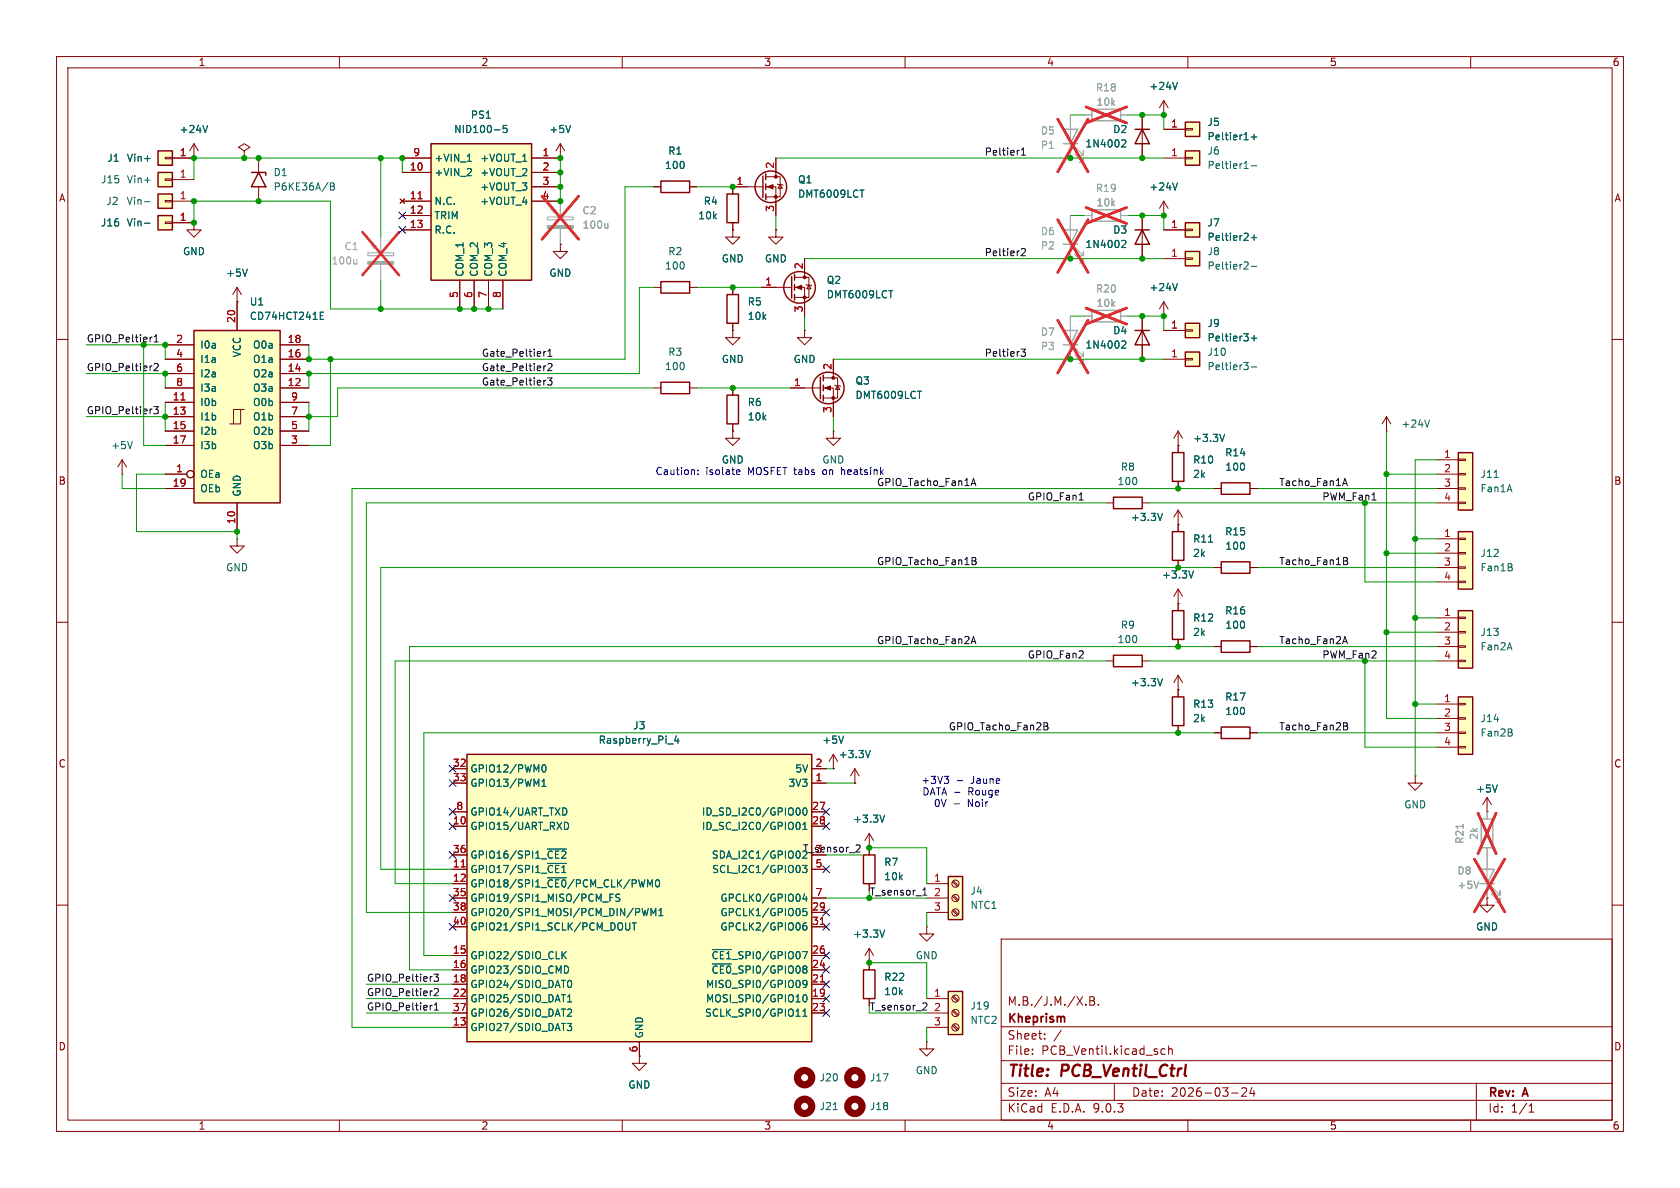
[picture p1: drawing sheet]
<svg xmlns="http://www.w3.org/2000/svg" width="297mm" height="210mm" viewBox="0 0 297 210" stroke-linecap="round" stroke-linejoin="round" font-family="sans-serif">
<defs><g id="words">
<g font-size="2.8" fill="#840000">
<text x="178" y="190.9">Title:</text>
<text x="187.7" y="190.9">PCB_Ventil_Ctrl</text>
</g>
<g font-size="2.1" fill="#840000">
<text x="178" y="178">M.B./J.M./X.B.</text>
<text x="178" y="184">Sheet:</text>
<text x="178" y="181.2">Kheprism</text>
<text x="178" y="186.7">File:</text>
<text x="184.1" y="186.7">PCB_Ventil.kicad_sch</text>
<text x="178" y="196.9">KiCad</text>
<text x="178" y="194.1">Size:</text>
<text x="184.7" y="194.1">A4</text>
<text x="185.7" y="196.9">E.D.A.</text>
<text x="193.3" y="196.9">9.0.3</text>
<text x="200" y="194.1">Date:</text>
<text x="207" y="194.1">2026-03-24</text>
<text x="263" y="194.3">Rev:</text>
<text x="263" y="196.9">Id:</text>
<text x="267.1" y="196.9">1/1</text>
<text x="269.4" y="194.3">A</text>
</g>
<g font-size="1.8" fill="#840000">
<text x="35" y="11.9">1</text>
<text x="85" y="11.9">2</text>
<text x="135" y="11.9">3</text>
<text x="185" y="11.9">4</text>
<text x="235" y="11.9">5</text>
<text x="285" y="11.9">6</text>
<text x="10.3" y="35.9">A</text>
<text x="285.3" y="35.9">A</text>
<text x="10.3" y="85.9">B</text>
<text x="285.3" y="85.9">B</text>
<text x="10.3" y="135.9">C</text>
<text x="285.3" y="135.9">C</text>
<text x="10.3" y="185.9">D</text>
<text x="285.3" y="185.9">D</text>
<text x="35" y="199.9">1</text>
<text x="85" y="199.9">2</text>
<text x="135" y="199.9">3</text>
<text x="185" y="199.9">4</text>
<text x="235" y="199.9">5</text>
<text x="285" y="199.9">6</text>
</g>
<g font-size="1.8" fill="#989898">
<text x="193.6" y="16.4">R18</text>
<text x="183.9" y="24">D5</text>
<text x="193.8" y="18.9">10k</text>
<text x="183.9" y="26.5">P1</text>
<text x="193.6" y="34.1">R19</text>
<text x="102.9" y="38.1">C2</text>
<text x="102.9" y="40.6">100u</text>
<text x="183.9" y="41.8">D6</text>
<text x="193.8" y="36.7">10k</text>
<text x="58.5" y="47">100u</text>
<text x="60.8" y="44.4">C1</text>
<text x="183.9" y="44.3">P2</text>
<text x="193.6" y="51.9">R20</text>
<text x="183.9" y="59.5">D7</text>
<text x="193.8" y="54.5">10k</text>
<text x="183.9" y="62.1">P3</text>
<text x="258.9" y="149.3" transform="rotate(-90 258.9 149.3)">R21</text>
<text x="261.5" y="148.5" transform="rotate(-90 261.5 148.5)">2k</text>
<text x="257.6" y="154.8">D8</text>
<text x="257.6" y="157.3">+5V</text>
</g>
<g font-size="1.8" fill="#006464">
<text x="203.1" y="16.1">+24V</text>
<text x="31.6" y="23.7">+24V</text>
<text x="80.2" y="23.7">NID100-5</text>
<text x="83.1" y="21.2">PS1</text>
<text x="97" y="23.7">+5V</text>
<text x="196.7" y="23.7">D2</text>
<text x="213.4" y="22.5">J5</text>
<text x="18.9" y="28.8">J1</text>
<text x="22.3" y="28.8">Vin+</text>
<text x="76.7" y="28.8">+VIN_1</text>
<text x="84.8" y="28.8">+VOUT_1</text>
<text x="118" y="27.5">R1</text>
<text x="191.8" y="26.3">1N4002</text>
<text x="213.4" y="27.5">J6</text>
<text x="213.4" y="25">Peltier1+</text>
<text x="17.8" y="32.6">J15</text>
<text x="22.3" y="32.6">Vin+</text>
<text x="48.3" y="31.3">D1</text>
<text x="48.3" y="33.9">P6KE36A/B</text>
<text x="76.7" y="31.3">+VIN_2</text>
<text x="84.8" y="31.3">+VOUT_2</text>
<text x="84.8" y="33.9">+VOUT_3</text>
<text x="117.5" y="30.1">100</text>
<text x="141" y="35.2">DMT6009LCT</text>
<text x="141" y="32.6">Q1</text>
<text x="203.1" y="33.9">+24V</text>
<text x="213.4" y="30.1">Peltier1-</text>
<text x="17.7" y="40.2">J16</text>
<text x="18.7" y="36.4">J2</text>
<text x="22.3" y="36.4">Vin-</text>
<text x="22.3" y="40.2">Vin-</text>
<text x="76.7" y="36.4">N.C.</text>
<text x="76.7" y="39">TRIM</text>
<text x="76.7" y="41.5">R.C.</text>
<text x="84.8" y="36.4">+VOUT_4</text>
<text x="123.3" y="39">10k</text>
<text x="124.3" y="36.4">R4</text>
<text x="196.7" y="41.5">D3</text>
<text x="213.4" y="40.2">J7</text>
<text x="32.3" y="45.3">GND</text>
<text x="117.5" y="47.9">100</text>
<text x="118" y="45.3">R2</text>
<text x="127.5" y="46.6">GND</text>
<text x="135.1" y="46.6">GND</text>
<text x="191.8" y="44">1N4002</text>
<text x="213.4" y="45.3">J8</text>
<text x="213.4" y="47.9">Peltier2-</text>
<text x="213.4" y="42.8">Peltier2+</text>
<text x="39.9" y="49.1">+5V</text>
<text x="82.1" y="49" transform="rotate(-90 82.1 49)">COM_1</text>
<text x="84.7" y="49" transform="rotate(-90 84.7 49)">COM_2</text>
<text x="87.2" y="49" transform="rotate(-90 87.2 49)">COM_3</text>
<text x="89.8" y="49" transform="rotate(-90 89.8 49)">COM_4</text>
<text x="97" y="49.1">GND</text>
<text x="146.1" y="52.9">DMT6009LCT</text>
<text x="146.1" y="50.4">Q2</text>
<text x="203.1" y="51.7">+24V</text>
<text x="44.1" y="54.2">U1</text>
<text x="44.1" y="56.7">CD74HCT241E</text>
<text x="132.1" y="54.2">R5</text>
<text x="132.1" y="56.7">10k</text>
<text x="196.7" y="59.3">D4</text>
<text x="213.4" y="58">J9</text>
<text x="35.3" y="61.8">I0a</text>
<text x="35.3" y="64.4">I1a</text>
<text x="42.8" y="63.3" transform="rotate(-90 42.8 63.3)">VCC</text>
<text x="44.6" y="61.8">O0a</text>
<text x="44.6" y="64.4">O1a</text>
<text x="117.5" y="65.6">100</text>
<text x="118" y="63.1">R3</text>
<text x="127.5" y="64.4">GND</text>
<text x="140.2" y="64.4">GND</text>
<text x="191.8" y="61.8">1N4002</text>
<text x="213.4" y="60.6">Peltier3+</text>
<text x="213.4" y="63.1">J10</text>
<text x="213.4" y="65.6">Peltier3-</text>
<text x="35.3" y="66.9">I2a</text>
<text x="35.3" y="69.4">I3a</text>
<text x="35.3" y="72">I0b</text>
<text x="44.6" y="66.9">O2a</text>
<text x="44.6" y="69.4">O3a</text>
<text x="44.6" y="72">O0b</text>
<text x="132.1" y="72">R6</text>
<text x="151.1" y="70.7">DMT6009LCT</text>
<text x="151.1" y="68.2">Q3</text>
<text x="35.3" y="74.5">I1b</text>
<text x="35.3" y="77.1">I2b</text>
<text x="44.6" y="74.5">O1b</text>
<text x="44.6" y="77.1">O2b</text>
<text x="132.1" y="74.5">10k</text>
<text x="247.7" y="75.8">+24V</text>
<text x="19.6" y="79.6">+5V</text>
<text x="35.3" y="79.6">I3b</text>
<text x="44.6" y="79.6">O3b</text>
<text x="127.5" y="82.1">GND</text>
<text x="145.3" y="82.1">GND</text>
<text x="198" y="83.4">R8</text>
<text x="210.8" y="78.3">+3.3V</text>
<text x="210.8" y="82.1">R10</text>
<text x="216.5" y="80.9">R14</text>
<text x="216.5" y="83.4">100</text>
<text x="35.3" y="84.7">OEa</text>
<text x="35.3" y="87.2">OEb</text>
<text x="42.8" y="87.9" transform="rotate(-90 42.8 87.9)">GND</text>
<text x="197.5" y="86">100</text>
<text x="210.8" y="84.7">2k</text>
<text x="261.6" y="87.2">Fan1A</text>
<text x="261.6" y="84.7">J11</text>
<text x="199.8" y="92.3">+3.3V</text>
<text x="216.5" y="94.8">R15</text>
<text x="39.9" y="101.2">GND</text>
<text x="210.8" y="96.1">R11</text>
<text x="210.8" y="98.7">2k</text>
<text x="216.5" y="97.4">100</text>
<text x="261.6" y="101.2">Fan1B</text>
<text x="261.6" y="98.7">J12</text>
<text x="205.3" y="102.5">+3.3V</text>
<text x="197.5" y="113.9">100</text>
<text x="198" y="111.4">R9</text>
<text x="210.8" y="110.1">R12</text>
<text x="210.8" y="112.6">2k</text>
<text x="216.5" y="108.8">R16</text>
<text x="216.5" y="111.4">100</text>
<text x="261.6" y="112.6">J13</text>
<text x="261.6" y="115.2">Fan2A</text>
<text x="199.8" y="121.5">+3.3V</text>
<text x="210.8" y="125.3">R13</text>
<text x="216.5" y="124.1">R17</text>
<text x="105.7" y="131.7">Raspberry_Pi_4</text>
<text x="111.8" y="129.1">J3</text>
<text x="145.3" y="131.7">+5V</text>
<text x="210.8" y="127.9">2k</text>
<text x="216.5" y="126.6">100</text>
<text x="261.6" y="130.4">Fan2B</text>
<text x="261.6" y="127.9">J14</text>
<text x="83.1" y="136.8">GPIO12/PWM0</text>
<text x="140.5" y="136.8">5V</text>
<text x="148.2" y="134.2">+3.3V</text>
<text x="83.1" y="139.3">GPIO13/PWM1</text>
<text x="139.3" y="139.3">3V3</text>
<text x="248.2" y="143.1">GND</text>
<text x="260.9" y="140.3">+5V</text>
<text x="83.1" y="144.4">GPIO14/UART_TXD</text>
<text x="83.1" y="146.9">GPIO15/UART_RXD</text>
<text x="124" y="144.4">ID_SD_I2C0/GPIO00</text>
<text x="124" y="146.9">ID_SC_I2C0/GPIO01</text>
<text x="150.7" y="145.6">+3.3V</text>
<text x="83.1" y="152">GPIO16/SPI1_~{CE2}</text>
<text x="83.1" y="154.5">GPIO17/SPI1_~{CE1}</text>
<text x="125.7" y="152">SDA_I2C1/GPIO02</text>
<text x="125.8" y="154.5">SCL_I2C1/GPIO03</text>
<text x="141.9" y="150.8">T_sensor_2</text>
<text x="156.2" y="153.3">R7</text>
<text x="156.2" y="155.8">10k</text>
<text x="83.1" y="157.1">GPIO18/SPI1_~{CE0}/PCM_CLK/PWM0</text>
<text x="83.1" y="159.6">GPIO19/SPI1_MISO/PCM_FS</text>
<text x="127.3" y="159.6">GPCLK0/GPIO04</text>
<text x="171.5" y="158.3">J4</text>
<text x="171.5" y="160.9">NTC1</text>
<text x="83.1" y="162.2">GPIO20/SPI1_MOSI/PCM_DIN/PWM1</text>
<text x="83.1" y="164.7">GPIO21/SPI1_SCLK/PCM_DOUT</text>
<text x="127.3" y="162.2">GPCLK1/GPIO05</text>
<text x="127.3" y="164.7">GPCLK2/GPIO06</text>
<text x="150.7" y="166">+3.3V</text>
<text x="260.9" y="164.7">GND</text>
<text x="83.1" y="169.8">GPIO22/SDIO_CLK</text>
<text x="83.1" y="172.3">GPIO23/SDIO_CMD</text>
<text x="125.7" y="169.8">~{CE1}_SPI0/GPIO07</text>
<text x="125.7" y="172.3">~{CE0}_SPI0/GPIO08</text>
<text x="156.2" y="173.6">R22</text>
<text x="161.8" y="169.8">GND</text>
<text x="83.1" y="174.9">GPIO24/SDIO_DAT0</text>
<text x="83.1" y="177.4">GPIO25/SDIO_DAT1</text>
<text x="83.1" y="179.9">GPIO26/SDIO_DAT2</text>
<text x="124.5" y="179.9">SCLK_SPI0/GPIO11</text>
<text x="124.7" y="174.9">MISO_SPI0/GPIO09</text>
<text x="124.7" y="177.4">MOSI_SPI0/GPIO10</text>
<text x="156.2" y="176.1">10k</text>
<text x="171.5" y="178.7">J19</text>
<text x="83.1" y="182.5">GPIO27/SDIO_DAT3</text>
<text x="113.9" y="183.6" transform="rotate(-90 113.9 183.6)">GND</text>
<text x="171.5" y="181.2">NTC2</text>
<text x="144.8" y="191.4">J20</text>
<text x="153.7" y="191.4">J17</text>
<text x="161.8" y="190.1">GND</text>
<text x="111" y="192.6">GND</text>
<text x="144.8" y="196.4">J21</text>
<text x="153.7" y="196.4">J18</text>
</g>
<g font-size="1.8" fill="#a90000">
<text x="206.9" y="22.6">1</text>
<text x="31.7" y="27.7">1</text>
<text x="73" y="27.7">9</text>
<text x="95.8" y="27.7">1</text>
<text x="136.9" y="29.9" transform="rotate(-90 136.9 29.9)">2</text>
<text x="206.9" y="27.7">1</text>
<text x="31.7" y="35.3">1</text>
<text x="31.7" y="31.5">1</text>
<text x="72.3" y="30.2">10</text>
<text x="72.3" y="35.3">11</text>
<text x="95.8" y="30.2">2</text>
<text x="95.8" y="32.8">3</text>
<text x="95.8" y="35.3">4</text>
<text x="130.1" y="32.8">1</text>
<text x="31.7" y="39.1">1</text>
<text x="72.3" y="37.8">12</text>
<text x="72.3" y="40.4">13</text>
<text x="136.9" y="37.5" transform="rotate(-90 136.9 37.5)">3</text>
<text x="206.9" y="40.4">1</text>
<text x="142" y="47.7" transform="rotate(-90 142 47.7)">2</text>
<text x="206.9" y="45.5">1</text>
<text x="81" y="52.8" transform="rotate(-90 81 52.8)">5</text>
<text x="83.6" y="52.8" transform="rotate(-90 83.6 52.8)">6</text>
<text x="86.1" y="52.8" transform="rotate(-90 86.1 52.8)">7</text>
<text x="88.6" y="52.8" transform="rotate(-90 88.6 52.8)">8</text>
<text x="135.2" y="50.5">1</text>
<text x="41.7" y="57.2" transform="rotate(-90 41.7 57.2)">20</text>
<text x="142" y="55.3" transform="rotate(-90 142 55.3)">3</text>
<text x="206.9" y="58.2">1</text>
<text x="31" y="60.7">2</text>
<text x="31" y="63.2">4</text>
<text x="31" y="65.8">6</text>
<text x="50.8" y="60.7">18</text>
<text x="50.8" y="63.2">16</text>
<text x="50.8" y="65.8">14</text>
<text x="147.1" y="65.5" transform="rotate(-90 147.1 65.5)">2</text>
<text x="206.9" y="63.2">1</text>
<text x="30.4" y="70.9">11</text>
<text x="31" y="68.3">8</text>
<text x="50.8" y="68.3">12</text>
<text x="51.4" y="70.9">9</text>
<text x="140.3" y="68.3">1</text>
<text x="30.4" y="73.4">13</text>
<text x="30.4" y="75.9">15</text>
<text x="51.4" y="73.4">7</text>
<text x="51.4" y="75.9">5</text>
<text x="147.1" y="73.1" transform="rotate(-90 147.1 73.1)">3</text>
<text x="30.4" y="78.5">17</text>
<text x="31" y="83.6">1</text>
<text x="51.4" y="78.5">3</text>
<text x="255.2" y="81">1</text>
<text x="255.2" y="83.6">2</text>
<text x="30.4" y="86.1">19</text>
<text x="255.2" y="86.1">3</text>
<text x="255.2" y="88.6">4</text>
<text x="41.7" y="92.8" transform="rotate(-90 41.7 92.8)">10</text>
<text x="255.2" y="95">1</text>
<text x="255.2" y="97.5">2</text>
<text x="255.2" y="100.1">3</text>
<text x="255.2" y="102.6">4</text>
<text x="255.2" y="109">1</text>
<text x="255.2" y="111.5">2</text>
<text x="255.2" y="114">3</text>
<text x="255.2" y="116.6">4</text>
<text x="255.2" y="124.2">1</text>
<text x="255.2" y="126.7">2</text>
<text x="255.2" y="129.3">3</text>
<text x="255.2" y="131.8">4</text>
<text x="80" y="135.6">32</text>
<text x="144.1" y="135.6">2</text>
<text x="80" y="138.2">33</text>
<text x="80.6" y="143.3">8</text>
<text x="143.5" y="143.3">27</text>
<text x="144.1" y="138.2">1</text>
<text x="80" y="145.8">10</text>
<text x="143.5" y="145.8">28</text>
<text x="80" y="150.9">36</text>
<text x="80" y="153.4">11</text>
<text x="80" y="156">12</text>
<text x="144.1" y="150.9">3</text>
<text x="144.1" y="153.4">5</text>
<text x="165" y="156">1</text>
<text x="80" y="158.5">35</text>
<text x="80" y="161">38</text>
<text x="143.5" y="161">29</text>
<text x="144.1" y="158.5">7</text>
<text x="165" y="158.5">2</text>
<text x="165" y="161">3</text>
<text x="80" y="163.6">40</text>
<text x="143.5" y="163.6">31</text>
<text x="80" y="168.7">15</text>
<text x="80" y="171.2">16</text>
<text x="80" y="173.7">18</text>
<text x="143.5" y="168.7">26</text>
<text x="143.5" y="171.2">24</text>
<text x="143.5" y="173.7">21</text>
<text x="80" y="176.3">22</text>
<text x="80" y="178.8">37</text>
<text x="143.5" y="176.3">19</text>
<text x="143.5" y="178.8">23</text>
<text x="165" y="176.3">1</text>
<text x="165" y="178.8">2</text>
<text x="80" y="181.4">13</text>
<text x="165" y="181.4">3</text>
<text x="112.8" y="186.1" transform="rotate(-90 112.8 186.1)">6</text>
</g>
<g font-size="1.8" fill="#0f0f0f">
<text x="174" y="27.6">Peltier1</text>
<text x="174" y="45.4">Peltier2</text>
<text x="15.2" y="65.7">GPIO_Peltier2</text>
<text x="85.1" y="63.2">Gate_Peltier1</text>
<text x="85.1" y="65.7">Gate_Peltier2</text>
<text x="174" y="63.2">Peltier3</text>
<text x="85.1" y="68.2">Gate_Peltier3</text>
<text x="15.2" y="73.3">GPIO_Peltier3</text>
<text x="154.9" y="86">GPIO_Tacho_Fan1A</text>
<text x="181.6" y="88.6">GPIO_Fan1</text>
<text x="226.1" y="86">Tacho_Fan1A</text>
<text x="154.9" y="100">GPIO_Tacho_Fan1B</text>
<text x="226.1" y="100">Tacho_Fan1B</text>
<text x="154.9" y="114">GPIO_Tacho_Fan2A</text>
<text x="226.1" y="114">Tacho_Fan2A</text>
<text x="181.6" y="116.5">GPIO_Fan2</text>
<text x="167.6" y="129.2">GPIO_Tacho_Fan2B</text>
<text x="226.1" y="129.2">Tacho_Fan2B</text>
<text x="64.8" y="173.6">GPIO_Peltier3</text>
<text x="64.8" y="178.7">GPIO_Peltier1</text>
<text x="64.8" y="176.2">GPIO_Peltier2</text>
</g>
<g font-size="1.8" fill="#009600">
<text x="15.2" y="60.6">GPIO_Peltier1</text>
<text x="233.7" y="88.6">PWM_Fan1</text>
<text x="233.7" y="116.5">PWM_Fan2</text>
<text x="153.7" y="158.4">T_sensor_1</text>
<text x="153.7" y="178.7">T_sensor_2</text>
</g>
<g font-size="1.8" fill="#0000c2">
<text x="115.8" y="84.2">Caution:</text>
<text x="124.8" y="84.2">isolate</text>
<text x="132.3" y="84.2">MOSFET tabs</text>
<text x="145.9" y="84.2">on</text>
<text x="149.4" y="84.2">heatsink</text>
<text x="162.8" y="138.8">+3V3</text>
<text x="163" y="140.8">DATA -</text>
<text x="165" y="142.9">0V</text>
<text x="171.2" y="142.9">Noir</text>
<text x="171.3" y="140.8">Rouge</text>
<text x="171.8" y="138.8">Jaune</text>
</g>
</g></defs>
<g fill="none" stroke="#840000" stroke-width=".18">
<path d="M10 10h277v190h-277zM12 12h273v186h-273zM60 10v2M110 10v2M160 10v2M210 10v2M260 10v2M10 60h2M285 60h2M10 110h2M208.3 106.7v1.3M208.3 113v1.3"/>
<path d="M285 110h2M10 160h2M177 166h108v32h-108zM192 177.6v.1M192.7 176.2h.5l.2 .1 .1 .3-.3 .3a.4 .4 0 0 1 .3 .4 .4 .4 0 0 1-.3 .4h-.5zM192.7 176.9h.5M194.2 177.6v.1M285 160h2M60 198v2M110 198v2M160 198v2M177 194.5h108"/>
<path d="M177 191.5h108M177 187.5h108M177 181.5h108M182.5 186.3v.1M182.5 185.5v.1M184.7 183.6v.1M184.7 182.8v.1M187.6 182.1l-1.3 2M197 191.5v3M206 185.5l-.5-.1-.3 .3v.4l.2 .2h.6M206.6 185.5l.2-.1 .4 .1v.9M206.6 184.9v1.5"/>
<path d="M210 198v2M217.7 193.2h1.2M219.5 192.4l.6-.1 .2 .1 .1 .3-.9 1.1h.9M221.3 192.2l-.3 1.1h.9M221.7 192.8v1M260 198v2M261 191.5v6.5M270.3 196.6h.9M270.3 195.5l.4-.4v1.5"/>
</g>
<path d="M207.3 108h2v5h-2z" fill="none" stroke="#840000" stroke-width=".25"/>
<path d="M209.5 57.2h2.6v2.5h-2.6z" fill="#ffffc2"/>
<path d="M209.5 57.2h2.6v2.5h-2.6z" fill="none" stroke="#840000" stroke-width=".25"/>
<path d="M205.7 58.4h3.8M209.5 58.3h1.3v.2h-1.3z" fill="none" stroke="#840000" stroke-width=".18"/>
<path d="M221.2 59.8h1M221.7 59.3v1" fill="none" stroke="#006464" stroke-width=".18"/>
<path d="M209.5 62.2h2.6v2.6h-2.6z" fill="#ffffc2"/>
<path d="M209.5 62.2h2.6v2.6h-2.6z" fill="none" stroke="#840000" stroke-width=".25"/>
<path d="M205.7 63.5h3.8M209.5 63.4h1.3v.2h-1.3z" fill="none" stroke="#840000" stroke-width=".18"/>
<path d="M219.9 64.1h.8l-.5 .5M220.4 64.6l.3 .2v.3l-.3 .2M221.2 64.9h1" fill="none" stroke="#006464" stroke-width=".18"/>
<path d="M27.9 26.7h2.6v2.5h-2.6z" fill="#ffffc2"/>
<path d="M27.9 26.7h2.6v2.5h-2.6z" fill="none" stroke="#840000" stroke-width=".25"/>
<path d="M29.2 27.8h1.3v.3h-1.3zM30.5 27.9h3.8" fill="none" stroke="#840000" stroke-width=".18"/>
<path d="M25.6 28h.9" fill="none" stroke="#006464" stroke-width=".18"/>
<path d="M27.9 34.3h2.6v2.5h-2.6z" fill="#ffffc2"/>
<path d="M27.9 34.3h2.6v2.5h-2.6zM200.7 58.4h2.5M201.9 58.4l1.3 2.6h-2.5z" fill="none" stroke="#840000" stroke-width=".25"/>
<path d="M29.2 35.4h1.3v.3h-1.3zM30.5 35.6h3.8M201.9 55.9v7.6" fill="none" stroke="#840000" stroke-width=".18"/>
<path d="M25.5 35.7h1M198.5 60.3h.4l.1 .3-.7 .9h.7" fill="none" stroke="#006464" stroke-width=".18"/>
<path d="M27.9 30.5h2.6v2.5h-2.6z" fill="#ffffc2"/>
<path d="M27.9 30.5h2.6v2.5h-2.6zM196.8 87.9h5.1v2h-5.1zM207.3 80h2v5.1h-2zM215.9 85.3h5.1v2.1h-5.1z" fill="none" stroke="#840000" stroke-width=".25"/>
<path d="M29.2 31.6h1.3v.3h-1.3zM30.5 31.8h3.8M208.3 78.7h.1M208.3 76.2l-.8 1.3M208.3 76.2l.7 1.3M208.3 76.2v3.8M195.6 88.9h1.2M201.9 88.9h1.3M208.3 85.1v1.3M214.6 86.4h1.3M221 86.4h1.2" fill="none" stroke="#840000" stroke-width=".18"/>
<path d="M25.6 31.8h.9M216.5 76.8l-.4 1.2" fill="none" stroke="#006464" stroke-width=".18"/>
<path d="M27.9 38.1h2.6v2.5h-2.6z" fill="#ffffc2"/>
<path d="M27.9 38.1h2.6v2.5h-2.6zM44.4 30.5h2.6v.5M45.7 30.5l1.3 2.5h-2.6zM196.8 115.8h5.1v2.1h-5.1z" fill="none" stroke="#840000" stroke-width=".25"/>
<g fill="none" stroke="#840000" stroke-width=".18">
<path d="M29.2 39.2h1.3v.3h-1.3zM30.5 39.4h3.8M34.3 27.9h.1M34.3 25.4l-.8 1.3M34.3 25.4l.8 1.3M34.3 25.4v2.5M45.7 27.9v2.6M45.7 33v2.6M208.3 92.7h.1M208.3 90.2l-.8 1.2M208.3 90.2l.7 1.2M208.3 90.2v2.5"/>
<path d="M195.6 116.8h1.2M201.9 116.8h1.3M208.3 106.7h.1M208.3 104.1v2.6M208.3 104.1l-.8 1.3M208.3 104.1l.7 1.3"/>
</g>
<path d="M25.5 39.5h1M36.7 22.2l-.4 1.2M58.4 32.3h.4l.3 .3-.3 .3 .3 .2v.3l-.2 .2h-.5zM58.4 32.9h.4M205.5 90.7l-.4 1.3M211 100.9l-.4 1.3" fill="none" stroke="#006464" stroke-width=".18"/>
<path d="M65 44.7h4.6v.5h-4.6zM65.5 43.4h1M66 42.9v1M67.3 41.9v2.8M67.3 46.7v2.8" fill="none" stroke="#a1a1a1" stroke-width=".18"/>
<path d="M65 46.2h4.6v.5h-4.6z" fill="#a1a1a1" stroke="#a1a1a1" stroke-width=".18"/>
<path d="M63.1 45.8v.9M63.1 46.6l-.2 .1" fill="none" stroke="#989898" stroke-width=".18"/>
<path d="M64.1 41l6.4 7.6M70.5 41l-6.4 7.6" fill="none" stroke="#e12e31" stroke-width=".46"/>
<path d="M167.6 154.9h2.6v7.7h-2.6z" fill="#ffffc2"/>
<path d="M207.3 123.2h2v5.1h-2zM152.7 151.1h2v5.1h-2zM167.6 154.9h2.6v7.7h-2.6z" fill="none" stroke="#840000" stroke-width=".25"/>
<g fill="none" stroke="#840000" stroke-width=".18">
<path d="M208.3 119.4v3.8M208.3 119.4l-.8 1.3M208.3 119.4l.7 1.3M147.3 135.9h.1M147.3 133.4l-.7 1.2M147.3 133.4l.8 1.2M147.3 133.4v2.5M208.3 121.9h.1M208.3 128.3v1.2M153.7 149.9h.1M153.7 147.3v3.8M153.7 156.2v1.3"/>
<path d="M153.7 147.3l-.8 1.3M153.7 147.3l.7 1.3M163.8 156.2h3.8M163.8 158.8h3.8M168.4 155.9l.8 .8M168.4 158.4l.8 .9M168.6 155.7l.8 .8M168.6 158.2l.8 .9M163.8 161.3h3.8M168.4 161l.8 .8M168.6 160.8l.8 .8"/>
<circle cx="168.9" cy="158.7" r=".63"/>
<circle cx="168.9" cy="156.2" r=".63"/>
<circle cx="168.9" cy="161.3" r=".63"/>
</g>
<path d="M205.5 120l-.4 1.2M149.1 130.1l-.4 1.3M156.4 144.1l-.4 1.3" fill="none" stroke="#006464" stroke-width=".18"/>
<path d="M257.8 80h2.5v10.2h-2.5z" fill="#ffffc2"/>
<path d="M257.8 80h2.5v10.2h-2.5zM215.9 113.3h5.1v2h-5.1z" fill="none" stroke="#840000" stroke-width=".25"/>
<g fill="none" stroke="#840000" stroke-width=".18">
<path d="M245.1 76.2h.1M245.1 73.7l-.8 1.2M245.1 73.7l.8 1.2M245.1 73.7v2.5M254 81.3h3.8M254 83.8h3.8M254 86.4h3.8M254 88.9h3.8M257.8 81.2h1.3v.2h-1.3zM257.8 83.7h1.3v.2h-1.3zM257.8 86.2h1.3v.3h-1.3zM257.8 88.8h1.3v.2h-1.3z"/>
<path d="M214.6 114.3h1.3M221 114.3h1.2"/>
</g>
<path d="M252.7 74.2l-.4 1.3M264.2 84.4h.7" fill="none" stroke="#006464" stroke-width=".18"/>
<path d="M76.2 25.4h17.8v24.1h-17.8z" fill="#ffffc2"/>
<path d="M76.2 25.4h17.8v24.1h-17.8z" fill="none" stroke="#840000" stroke-width=".25"/>
<g fill="none" stroke="#840000" stroke-width=".18">
<path d="M70.7 35.2l.8 .7M71.1 27.9h5.1M71.1 30.5h5.1M71.1 35.6h5.1M71.1 38.1h5.1M71.5 35.2l-.8 .7M94 27.9h5.1M94 30.5h5.1M94 35.6h5.1M94 33h5.1M71.1 40.6h5.1M81.3 49.5v5.1"/>
<path d="M83.8 49.5v5.1M86.4 49.5v5.1M88.9 49.5v5.1M153.7 170.2h.1M153.7 167.6l-.8 1.3M153.7 167.6l.7 1.3M153.7 167.6v2.6M163.8 163.8v1.3h1.3l-1.3 1.3-1.2-1.3h1.2M163.8 163.8h.1"/>
</g>
<path d="M82.6 28.5h.7M82.9 27.4l.1-.2v1.3M83.1 29.8l.2 .2v.3l-.7 .8h.7M87.4 23h1M89.6 22.2h-.6l-.1 .6 .2-.1h.4l.2 .2-.1 .4-.2 .1-.5-.1M92.4 28.5h.7M156.4 164.4l-.4 1.3" fill="none" stroke="#006464" stroke-width=".18"/>
<path d="M73.9 35.1h.7" fill="none" stroke="#a90000" stroke-width=".18"/>
<path d="M167.6 175.3h2.6v7.6h-2.6z" fill="#ffffc2"/>
<path d="M152.7 171.5h2v5h-2zM167.6 175.3h2.6v7.6h-2.6z" fill="none" stroke="#840000" stroke-width=".25"/>
<g fill="none" stroke="#840000" stroke-width=".18">
<path d="M153.7 170.2v1.3M153.7 176.5v1.3M163.8 176.5h3.8M163.8 179.1h3.8M168.4 176.2l.8 .8M168.4 178.7l.8 .9M168.6 176l.8 .9M168.6 178.6l.8 .8M163.8 184.2v1.2h1.3l-1.3 1.3-1.2-1.3h1.2M163.8 184.2h.1M163.8 181.6h3.8M168.4 181.3l.8 .8"/>
<path d="M168.6 181.1l.8 .8"/>
<circle cx="168.9" cy="176.5" r=".63"/>
<circle cx="168.9" cy="179.1" r=".63"/>
<circle cx="168.9" cy="181.6" r=".63"/>
</g>
<path d="M82.5 133.4h61v50.8h-61z" fill="#ffffc2"/>
<path d="M116.8 32h5.1v2h-5.1zM116.8 49.8h5.1v2h-5.1zM82.5 133.4h61v50.8h-61z" fill="none" stroke="#840000" stroke-width=".25"/>
<g fill="none" stroke="#840000" stroke-width=".18">
<path d="M99.1 27.9h.1M99.1 25.4l-.8 1.3M99.1 25.4l.7 1.3M99.1 25.4v2.5M115.6 33h1.2M121.9 33h1.3M99.1 43.2v1.3h1.2l-1.2 1.2-1.3-1.2h1.3M99.1 43.2h.1M115.6 50.8h1.2M121.9 50.8h1.3M80 135.9h2.5M80 138.4h2.5"/>
<path d="M143.5 135.9h2.5M143.5 138.4h2.5M151.1 138.4h.1M151.1 135.9l-.7 1.3M151.1 135.9l.8 1.3M151.1 135.9v2.5M80 143.5h2.5M80 146.1h2.5M80 151.1h2.5M80 153.7h2.5M80 156.2h2.5M80 158.8h2.5"/>
<path d="M143.5 143.5h2.5M143.5 146.1h2.5M143.5 153.7h2.5M143.5 158.8h2.5M80 161.3h2.5M80 163.8h2.5M80 168.9h2.5M80 171.5h2.5M80 174h2.5M80 176.5h2.5M80 179.1h2.5M143.5 161.3h2.5"/>
<path d="M143.5 163.8h2.5M143.5 168.9h2.5M143.5 171.5h2.5M143.5 174h2.5M143.5 176.5h2.5M143.5 179.1h2.5M80 181.6h2.5M113 186.7v1.3h1.3l-1.3 1.2-1.2-1.2h1.2M113 186.7h.1M113 184.2v2.5"/>
</g>
<g fill="none" stroke="#006464" stroke-width=".18">
<path d="M100.9 22.2l-.4 1.2M95.8 135.7l.1-.4 .2-.1a.68 .68 0 0 1 .4 .6 .68 .68 0 0 1-.4 .7l-.2-.2-.1-.3M95.8 139h.7M95.8 138.1l.4-.4v1.3M118 131.5h1M119.6 130.1l-.3 .9h.7M119.9 130.5v.9M153.9 132.7l-.5 1.2M96.8 150.1h3.3M96.8 152.6h3.3M96.8 155.2h3.3M99.8 142.8a.68 .68 0 0 1 .4 .7 .68 .68 0 0 1-.4 .6"/>
<path d="M99.8 145.4a.64 .64 0 0 1 .7 .6 .64 .64 0 0 1-.7 .6M106.6 159.5h.9M107.8 158.7h.5M108.4 158.1h-.6v1.2M109.6 158.1h-.5l-.2 .1v.3l.6 .3 .1 .3-.3 .2h-.4M116 155.6l.2-.1a.68 .68 0 0 1 .4 .7 .68 .68 0 0 1-.4 .6l-.2-.1-.1-.4zM141 145.4a.68 .68 0 0 1 .5 .6 .68 .68 0 0 1-.5 .6M141.3 142.9l.2 .4-.2 .7M141.4 153.2v.8M141.9 153h.8l-.5 .5 .4 .1v.5l-.2 .1-.5-.1M141.9 146.6h.8M141.9 145.7l.4-.3v1.2"/>
<path d="M142.1 142.9l.1-.1a.68 .68 0 0 1 .5 .7 .68 .68 0 0 1-.5 .6l-.1-.1-.2-.4zM142.2 158l-.3 .9h.8M142.5 158.5v.8M142.6 151l-.7 .7h.8M99.4 168.2v1.3M99.5 168.8l.6 .7M99.8 170.8a.64 .64 0 0 1 .7 .6 .64 .64 0 0 1-.7 .6M100.1 168.2l-.7 .7M100.3 178.5l.5-.1 .3 .3-.8 .9h.8M100.3 177.1h.8M100.3 176.2l.4-.4v1.3M100.5 173.4l.1-.1a.68 .68 0 0 1 .5 .6 .68 .68 0 0 1-.5 .7l-.1-.2-.2-.3z"/>
<path d="M110.6 163.1v1.1l.3 .2 .3-.1 .1-.1v-1.1M111.8 163.1h.7M112.1 163.1v1.3M113.5 160.6l.3 1.3 .3-.9 .2 .9 .3-1.3M115.1 161.9v-1.3l.4 .9 .4-.9v1.3M116.5 161.9h.7M116.5 161l.3-.4v1.3M125.9 167.9h3.4M125.9 170.4h3.4M140.7 179.6h.8M141.9 179.6h.8M141.9 178.7l.4-.3v1.2"/>
<path d="M142.1 176l.1-.2a.68 .68 0 0 1 .5 .7 .68 .68 0 0 1-.5 .6l-.1-.1-.2-.4zM142.5 163.1l-.3 .1a.86 .86 0 0 0 0 1.2l.4-.1 .1-.4-.3-.3h-.2l-.3 .3M142.6 160.6h-.6l-.1 .6 .2-.1h.4l.2 .2-.1 .4-.2 .2-.5-.2M142.7 173.8l-.3 .3-.3-.1-.2-.2 .2-.4 .3-.1 .2 .1a.84 .84 0 0 1-.3 1.2h-.2M100.3 180.9h.8l-.5 .5 .4 .1v.6l-.2 .1-.5-.1M147.3 196.2h.7"/>
</g>
<path d="M81.5 153.3h.7M145 163.4h.7M145 173.6h.7" fill="none" stroke="#a90000" stroke-width=".18"/>
<g fill="none" stroke="#840000" stroke-width="1.3">
<circle cx="142.2" cy="190.5" r="1.27"/>
<circle cx="142.2" cy="195.6" r="1.27"/>
<circle cx="151.1" cy="195.6" r="1.27"/>
<circle cx="151.1" cy="190.5" r="1.27"/>
</g>
<path d="M96.8 38.4h4.5v.5h-4.5zM97.3 37.1h1M97.8 36.6v1M99.1 35.6v2.8M99.1 40.4v2.8" fill="none" stroke="#a1a1a1" stroke-width=".18"/>
<path d="M96.8 39.9h4.5v.5h-4.5z" fill="#a1a1a1" stroke="#a1a1a1" stroke-width=".18"/>
<path d="M107.5 39.5v.8M107.5 40.2l-.2 .1" fill="none" stroke="#989898" stroke-width=".18"/>
<path d="M95.8 34.7l6.5 7.6M102.3 34.7l-6.5 7.6" fill="none" stroke="#e12e31" stroke-width=".46"/>
<path d="M34.3 58.4h15.2v30.5h-15.2z" fill="#ffffc2"/>
<g fill="none" stroke="#840000" stroke-width=".18">
<path d="M34.3 39.4v1.2h1.3l-1.3 1.3-1.3-1.3h1.3M34.3 39.4h.1M43.2 26.7l1-.7-1-.6-1 .6 1 .7v1.2M43.2 27.9h.1M41.9 53.3h.1M41.9 50.8v7.6M41.9 50.8l-.8 1.3M41.9 50.8l.8 1.3M129.5 50.8v1.3M129.5 57.2v1.2M134.6 50.8h5.4M140.5 49h2.5v3.6h-2.5"/>
<path d="M140.5 50.8h1.7v5.1M142.2 45.7v3.3M142.5 50.3l.1 .1h.8l.1 .1M143 50.4l.4 .7h-.8zM29.2 61h5.1M29.2 63.5h5.1M29.2 66h5.1M29.2 68.6h5.1M29.2 71.1h5.1M29.2 73.7h5.1M29.2 76.2h5.1M29.2 78.7h5.1"/>
<path d="M42.5 72.4h-1.2v2.5M43.2 72.4h-.7v2.5h-1.9M49.5 61h5.1M49.5 63.5h5.1M49.5 66h5.1M49.5 68.6h5.1M49.5 71.1h5.1M49.5 73.7h5.1M49.5 76.2h5.1M49.5 78.7h5.1M147.3 76.2v1.3h1.3l-1.3 1.2-1.3-1.2h1.3M147.3 76.2h.1"/>
<path d="M21.6 83.8h.1M21.6 81.3l-.8 1.3M21.6 81.3l.8 1.3M21.6 81.3v2.5M29.2 83.8h3.8M29.2 86.4h5.1M41.9 95.3v1.2h1.3l-1.3 1.3-1.3-1.3h1.3M41.9 95.3h.1M41.9 88.9v5.1"/>
<circle cx="33.7" cy="83.8" r=".63"/>
</g>
<g fill="none" stroke="#840000" stroke-width=".25">
<path d="M34.3 58.4h15.2v30.5h-15.2zM128.5 52.1h2.1v5.1h-2.1zM140 48.9v3.8M140.5 48.5v1M140.5 50.3v1M140.5 52.1v1"/>
<circle cx="141.4" cy="50.8" r="2.79"/>
</g>
<path d="M32 70.7h.7" fill="none" stroke="#a90000" stroke-width=".18"/>
<path d="M43.7 47.6l-.4 1.2M56.6 55.8h.4M56.6 56.5h.6M56.6 55.2h.6M157.1 51.4h.7M23.4 78l-.4 1.3" fill="none" stroke="#006464" stroke-width=".18"/>
<path d="M189.2 55.9v7.6M190 62.7l1.5 1.6v-.8v.8h-.7M190 61.5l1.5 1.5v-.8v.8h-.7M262.9 151.1v7.7M263.7 158l1.5 1.5v-.7v.7h-.8M263.7 156.7l1.5 1.5v-.7v.7h-.8" fill="none" stroke="#a1a1a1" stroke-width=".18"/>
<path d="M188 58.4h2.5l-1.3 2.6zM188 61h2.5M261.6 153.7h2.6l-1.3 2.5zM261.6 156.2h2.6" fill="none" stroke="#a1a1a1" stroke-width=".25"/>
<path d="M187 56.6l5.4 9.3M192.4 56.6l-5.4 9.3M260.7 151.9l5.3 9.3M266 151.9l-5.3 9.3" fill="none" stroke="#e12e31" stroke-width=".46"/>
<path d="M261.4 155.8l-.4 1.2" fill="none" stroke="#989898" stroke-width=".18"/>
<g fill="#840000" stroke="#840000" stroke-width=".18">
<path d="M140.7 50.8l1-.4v.8z"/>
<circle cx="142.2" cy="49" r=".25"/>
<circle cx="142.2" cy="52.6" r=".25"/>
</g>
<path d="M257.8 123.2h2.5v10.2h-2.5z" fill="#ffffc2"/>
<g fill="none" stroke="#840000" stroke-width=".25">
<path d="M128.5 69.9h2.1v5h-2.1zM145 66.7v3.8M145.5 66.3v1M145.5 68.1v1M145.5 69.9v1M215.9 99.3h5.1v2h-5.1zM215.9 128.5h5.1v2.1h-5.1zM257.8 123.2h2.5v10.2h-2.5z"/>
<circle cx="146.4" cy="68.6" r="2.79"/>
</g>
<g fill="none" stroke="#840000" stroke-width=".18">
<path d="M142.2 58.4v1.3h1.3l-1.3 1.3-1.2-1.3h1.2M142.2 58.4h.1M129.5 68.6v1.3M129.5 74.9v1.3M139.7 68.6h5.3M145.5 66.8h2.6v3.6h-2.6M145.5 68.6h1.8v5.1M147.3 63.5v3.3M147.6 68.1l.1 .1h.8l.1 .1M148.1 68.2l.4 .6h-.8zM214.6 100.3h1.3M221 100.3h1.2"/>
<path d="M214.6 129.5h1.3M221 129.5h1.2M254 124.5h3.8M254 127h3.8M254 129.5h3.8M254 132.1h3.8M257.8 124.3h1.3v.3h-1.3zM257.8 126.9h1.3v.2h-1.3zM257.8 129.4h1.3v.3h-1.3zM257.8 132h1.3v.2h-1.3z"/>
</g>
<g fill="#840000" stroke="#840000" stroke-width=".18">
<path d="M145.8 68.6l1-.4v.8z"/>
<circle cx="147.3" cy="66.8" r=".25"/>
<circle cx="147.3" cy="70.4" r=".25"/>
</g>
<path d="M162.2 69.2h.7" fill="none" stroke="#006464" stroke-width=".18"/>
<path d="M257.8 94h2.5v10.1h-2.5z" fill="#ffffc2"/>
<path d="M257.8 94h2.5v10.1h-2.5z" fill="none" stroke="#840000" stroke-width=".25"/>
<path d="M254 95.3h3.8M254 97.8h3.8M257.8 95.1h1.3v.3h-1.3zM257.8 97.7h1.3v.2h-1.3zM254 100.3h3.8M254 102.9h3.8M257.8 100.2h1.3v.3h-1.3zM257.8 102.7h1.3v.3h-1.3z" fill="none" stroke="#840000" stroke-width=".18"/>
<path d="M257.8 108h2.5v10.1h-2.5z" fill="#ffffc2"/>
<path d="M200.7 22.9h2.5M201.9 22.9l1.3 2.5h-2.5zM116.8 67.6h5.1v2h-5.1zM257.8 108h2.5v10.1h-2.5z" fill="none" stroke="#840000" stroke-width=".25"/>
<g fill="none" stroke="#840000" stroke-width=".18">
<path d="M201.9 20.3v7.6M115.6 68.6h1.2M121.9 68.6h1.3M129.5 76.2v1.3h1.3l-1.3 1.2-1.2-1.2h1.2M129.5 76.2h.1M254 109.2h3.8M254 111.8h3.8M254 114.3h3.8M254 116.8h3.8M257.8 109.1h1.3v.2h-1.3zM257.8 111.6h1.3v.3h-1.3zM257.8 114.2h1.3v.2h-1.3z"/>
<path d="M257.8 116.7h1.3v.3h-1.3z"/>
</g>
<path d="M189.2 20.3v7.6M189.2 38.1v7.6M190 27.2l1.5 1.5v-.8v.8h-.7M190 25.9l1.5 1.5v-.7v.7h-.7M190 45l1.5 1.5v-.8v.8h-.7M190 43.7l1.5 1.5v-.7v.7h-.7M191.8 55.9h1.2M198.1 55.9h1.3" fill="none" stroke="#a1a1a1" stroke-width=".18"/>
<path d="M188 22.9h2.5l-1.3 2.5zM188 25.4h2.5M188 40.6h2.5l-1.3 2.6zM188 43.2h2.5M193 54.9h5.1v2h-5.1z" fill="none" stroke="#a1a1a1" stroke-width=".25"/>
<path d="M187 38.8l5.4 9.4M187 21.1l5.4 9.3M192.4 38.8l-5.4 9.4M192.4 21.1l-5.4 9.3M192 54.5l7.2 2.8M199.2 54.5l-7.2 2.8" fill="none" stroke="#e12e31" stroke-width=".46"/>
<path d="M198.5 24.7l.4 .1 .1 .3-.7 .9h.7" fill="none" stroke="#006464" stroke-width=".18"/>
<path d="M209.5 44.5h2.6v2.5h-2.6z" fill="#ffffc2"/>
<path d="M209.5 44.5h2.6v2.5h-2.6z" fill="none" stroke="#840000" stroke-width=".25"/>
<path d="M205.7 45.7h3.8M209.5 45.6h1.3v.2h-1.3z" fill="none" stroke="#840000" stroke-width=".18"/>
<path d="M220.4 46.3l.3 .2-.1 .3-.7 .8h.8M221.2 47.1h1" fill="none" stroke="#006464" stroke-width=".18"/>
<path d="M209.5 39.4h2.6v2.5h-2.6z" fill="#ffffc2"/>
<g fill="none" stroke="#840000" stroke-width=".25">
<path d="M134.9 31.1v3.8M135.4 30.7v1.1M135.4 32.5v1M135.4 34.3v1M209.5 39.4h2.6v2.5h-2.6zM200.7 40.6h2.5M201.9 40.6l1.3 2.6h-2.5z"/>
<circle cx="136.3" cy="33" r="2.79"/>
</g>
<g fill="none" stroke="#840000" stroke-width=".18">
<path d="M129.5 33h5.4M135.4 31.2h2.5v3.6h-2.5M135.4 33h1.8v5.1M137.2 27.9v3.3M137.4 32.5l.1 .1h.8l.1 .2M137.9 32.6l.4 .7h-.8zM201.9 38.1v7.6M205.7 38.1h.1M205.7 35.6v2.5M205.7 35.6l-.7 1.2M205.7 35.6l.8 1.2M129.5 58.4v1.3h1.3l-1.3 1.3-1.2-1.3h1.2"/>
<path d="M129.5 58.4h.1M205.7 55.9h.1M205.7 40.6h3.8M205.7 53.3l-.7 1.3M205.7 53.3l.8 1.3M205.7 53.3v2.6M209.5 40.5h1.3v.3h-1.3z"/>
</g>
<path d="M152 33.6h.8M208.2 32.3l-.5 1.3M198.5 42.5h.4l.1 .4-.7 .9h.7M208.2 50.1l-.5 1.3M221.2 42h1M221.7 41.5v1" fill="none" stroke="#006464" stroke-width=".18"/>
<path d="M193 37.1h5.1v2h-5.1z" fill="none" stroke="#a1a1a1" stroke-width=".25"/>
<path d="M191.8 38.1h1.2M198.1 38.1h1.3" fill="none" stroke="#a1a1a1" stroke-width=".18"/>
<path d="M192 36.7l7.2 2.8M199.2 36.7l-7.2 2.8" fill="none" stroke="#e12e31" stroke-width=".46"/>
<g fill="#840000" stroke="#840000" stroke-width=".18">
<path d="M135.6 33l1.1-.4v.8z"/>
<circle cx="137.2" cy="31.2" r=".25"/>
<circle cx="137.2" cy="34.8" r=".25"/>
</g>
<path d="M209.5 26.7h2.6v2.5h-2.6z" fill="#ffffc2"/>
<path d="M209.5 26.7h2.6v2.5h-2.6z" fill="none" stroke="#840000" stroke-width=".25"/>
<path d="M205.7 27.9h3.8M209.5 27.8h1.3v.3h-1.3z" fill="none" stroke="#840000" stroke-width=".18"/>
<path d="M219.9 29.8h.8M221.2 29.3h1" fill="none" stroke="#006464" stroke-width=".18"/>
<path d="M209.5 21.6h2.6v2.5h-2.6z" fill="#ffffc2"/>
<path d="M128.5 34.3h2.1v5.1h-2.1zM209.5 21.6h2.6v2.5h-2.6zM207.3 94h2v5.1h-2z" fill="none" stroke="#840000" stroke-width=".25"/>
<g fill="none" stroke="#840000" stroke-width=".18">
<path d="M205.7 17.8l-.7 1.3M205.7 17.8l.8 1.3M205.7 17.8v2.5M30.5 27.9h3.8M30.5 39.4h3.8M34.3 39.4h.1M34.3 27.9h.1M70.7 35.2l.8 .7M71.1 27.9h5.1M71.1 30.5h5.1M71.1 35.6h5.1M71.1 38.1h5.1"/>
<path d="M71.5 35.2l-.8 .7M94 27.9h5.1M94 30.5h5.1M94 35.6h5.1M94 33h5.1M99.1 27.9h.1M115.6 33h1.2M121.9 33h1.3M129.5 39.4v1.2M132.1 33h-2.6v1.3M137.2 27.9v2.6M137.2 35.6v2.5"/>
<path d="M201.9 20.3v2.6M201.9 25.4v2.5M201.9 38.1v2.5M205.7 20.3h.1M205.7 38.1h.1M205.7 22.9h3.8M209.5 22.7h1.3v.3h-1.3zM41.9 53.3h.1M41.9 53.3v5.1M71.1 40.6h5.1M81.3 49.5v5.1M83.8 49.5v5.1"/>
<path d="M86.4 49.5v5.1M88.9 49.5v5.1M99.1 43.2h.1M129.5 40.6v1.3h1.3l-1.3 1.3-1.2-1.3h1.2M129.5 40.6h.1M129.5 58.4h.1M129.5 50.8v1.3M129.5 57.2v1.2M134.6 50.8h2.6M137.2 40.6v1.3h1.2l-1.2 1.3-1.3-1.3h1.3M137.2 40.6h.1M142.2 58.4h.1"/>
<path d="M142.2 45.7v2.6M142.2 53.3v2.6M201.9 43.2v2.5M201.9 55.9v2.5M205.7 55.9h.1M205.7 40.6h3.8M205.7 58.4h3.8M29.2 61h5.1M29.2 63.5h5.1M29.2 66h5.1M29.2 68.6h5.1M29.2 71.1h5.1"/>
<path d="M29.2 73.7h5.1M29.2 76.2h5.1M29.2 78.7h5.1M49.5 61h5.1M49.5 63.5h5.1M49.5 66h5.1M49.5 68.6h5.1M49.5 71.1h5.1M49.5 73.7h5.1M49.5 76.2h5.1M49.5 78.7h5.1M129.5 76.2h.1"/>
<path d="M129.5 68.6v1.3M129.5 74.9v1.3M139.7 68.6h2.5M147.3 63.5v2.5M147.3 71.1v2.6M201.9 61v2.5M208.3 78.7h.1M208.3 78.7v1.3M29.2 86.4h5.1M29.2 83.8h3.8M41.9 88.9v5.1M208.3 92.7h.1"/>
<path d="M208.3 85.1v1.3M208.3 92.7v1.3M208.3 99.1v1.2M214.6 86.4h1.3M221 86.4h1.2M208.3 106.7h.1M208.3 106.7v1.3M208.3 113v1.3M214.6 100.3h1.3M214.6 114.3h1.3M221 100.3h1.2M221 114.3h1.2"/>
<path d="M80 135.9h2.5M80 138.4h2.5M143.5 135.9h2.5M143.5 138.4h2.5M147.3 135.9h.1M151.1 138.4h.1M208.3 121.9h.1M208.3 121.9v1.3M208.3 128.3v1.2M214.6 129.5h1.3M221 129.5h1.2M250.2 137.2v1.2h1.3l-1.3 1.3-1.3-1.3h1.3"/>
<path d="M250.2 137.2h.1M80 143.5h2.5M80 146.1h2.5M80 151.1h2.5M80 153.7h2.5M80 156.2h2.5M80 158.8h2.5M143.5 143.5h2.5M143.5 146.1h2.5M143.5 153.7h2.5M143.5 158.8h2.5M153.7 149.9h.1"/>
<path d="M153.7 149.9v1.2M153.7 156.2v1.3M262.9 158.8v1.2h1.3l-1.3 1.3-1.3-1.3h1.3M262.9 158.8h.1M262.9 143.5h.1M262.9 141l-.8 1.2M262.9 141l.8 1.2M262.9 141v2.5M80 161.3h2.5M80 163.8h2.5M80 168.9h2.5M80 171.5h2.5"/>
<path d="M80 174h2.5M80 176.5h2.5M80 179.1h2.5M143.5 161.3h2.5M143.5 163.8h2.5M143.5 168.9h2.5M143.5 171.5h2.5M143.5 174h2.5M143.5 176.5h2.5M143.5 179.1h2.5M153.7 170.2h.1M153.7 170.2v1.3"/>
<path d="M153.7 176.5v1.3M80 181.6h2.5M113 186.7h.1M113 184.2v2.5"/>
<circle cx="33.7" cy="83.8" r=".63"/>
</g>
<g fill="none" stroke="#006464" stroke-width=".18">
<path d="M208.2 14.5l-.5 1.3M25.5 39.5h1M25.6 28h.9M36.7 22.2l-.4 1.2M82.6 28.5h.7M82.9 27.4l.1-.2v1.3M83.1 29.8l.2 .2v.3l-.7 .8h.7M87.4 23h1M89.6 22.2h-.6l-.1 .6 .2-.1h.4l.2 .2-.1 .4-.2 .1-.5-.1M92.4 28.5h.7M100.9 22.2l-.4 1.2M152 33.6h.8"/>
<path d="M198.5 24.7l.4 .1 .1 .3-.7 .9h.7M208.2 32.3l-.5 1.3M221.2 24.2h1M221.7 23.7v1M43.7 47.6l-.4 1.2M56.6 55.8h.4M56.6 56.5h.6M56.6 55.2h.6M157.1 51.4h.7M198.5 42.5h.4l.1 .4-.7 .9h.7M208.2 50.1l-.5 1.3M221.2 42h1"/>
<path d="M221.2 59.8h1M221.7 41.5v1M221.7 59.3v1M162.2 69.2h.7M198.5 60.3h.4l.1 .3-.7 .9h.7M216.5 76.8l-.4 1.2M205.5 90.7l-.4 1.3M213.7 95.8h.7M205.5 120l-.4 1.2M211 100.9l-.4 1.3M95.8 135.7l.1-.4 .2-.1a.68 .68 0 0 1 .4 .6 .68 .68 0 0 1-.4 .7l-.2-.2-.1-.3M95.8 139h.7"/>
<path d="M95.8 138.1l.4-.4v1.3M118 131.5h1M119.6 130.1l-.3 .9h.7M119.9 130.5v.9M149.1 130.1l-.4 1.3M153.9 132.7l-.5 1.2M264.7 138.8l-.4 1.2M96.8 150.1h3.3M96.8 152.6h3.3M96.8 155.2h3.3M99.8 142.8a.68 .68 0 0 1 .4 .7 .68 .68 0 0 1-.4 .6M99.8 145.4a.64 .64 0 0 1 .7 .6 .64 .64 0 0 1-.7 .6"/>
<path d="M106.6 159.5h.9M107.8 158.7h.5M108.4 158.1h-.6v1.2M109.6 158.1h-.5l-.2 .1v.3l.6 .3 .1 .3-.3 .2h-.4M116 155.6l.2-.1a.68 .68 0 0 1 .4 .7 .68 .68 0 0 1-.4 .6l-.2-.1-.1-.4zM141 145.4a.68 .68 0 0 1 .5 .6 .68 .68 0 0 1-.5 .6M141.3 142.9l.2 .4-.2 .7M141.4 153.2v.8M141.9 153h.8l-.5 .5 .4 .1v.5l-.2 .1-.5-.1M141.9 146.6h.8M141.9 145.7l.4-.3v1.2M142.1 142.9l.1-.1a.68 .68 0 0 1 .5 .7 .68 .68 0 0 1-.5 .6l-.1-.1-.2-.4z"/>
<path d="M142.2 158l-.3 .9h.8M142.5 158.5v.8M142.6 151l-.7 .7h.8M156.4 144.1l-.4 1.3M99.4 168.2v1.3M99.5 168.8l.6 .7M99.8 170.8a.64 .64 0 0 1 .7 .6 .64 .64 0 0 1-.7 .6M100.1 168.2l-.7 .7M100.3 178.5l.5-.1 .3 .3-.8 .9h.8M100.3 177.1h.8M100.3 176.2l.4-.4v1.3M100.5 173.4l.1-.1a.68 .68 0 0 1 .5 .6 .68 .68 0 0 1-.5 .7l-.1-.2-.2-.3z"/>
<path d="M110.6 163.1v1.1l.3 .2 .3-.1 .1-.1v-1.1M111.8 163.1h.7M112.1 163.1v1.3M113.5 160.6l.3 1.3 .3-.9 .2 .9 .3-1.3M115.1 161.9v-1.3l.4 .9 .4-.9v1.3M116.5 161.9h.7M116.5 161l.3-.4v1.3M125.9 167.9h3.4M125.9 170.4h3.4M140.7 179.6h.8M141.9 179.6h.8M141.9 178.7l.4-.3v1.2"/>
<path d="M142.1 176l.1-.2a.68 .68 0 0 1 .5 .7 .68 .68 0 0 1-.5 .6l-.1-.1-.2-.4zM142.5 163.1l-.3 .1a.86 .86 0 0 0 0 1.2l.4-.1 .1-.4-.3-.3h-.2l-.3 .3M142.6 160.6h-.6l-.1 .6 .2-.1h.4l.2 .2-.1 .4-.2 .2-.5-.2M142.7 173.8l-.3 .3-.3-.1-.2-.2 .2-.4 .3-.1 .2 .1a.84 .84 0 0 1-.3 1.2h-.2M156.4 164.4l-.4 1.3M100.3 180.9h.8l-.5 .5 .4 .1v.6l-.2 .1-.5-.1"/>
</g>
<path d="M193 19.3h5.1v2h-5.1zM261.9 144.8h2v5.1h-2z" fill="none" stroke="#a1a1a1" stroke-width=".25"/>
<g fill="none" stroke="#a1a1a1" stroke-width=".18">
<path d="M99.1 35.6v2.8M189.2 20.3v2.6M189.2 25.4v2.5M189.2 38.1v2.5M191.8 20.3h1.2M191.8 38.1h1.2M198.1 20.3h1.3M198.1 38.1h1.3M99.1 40.4v2.8M189.2 43.2v2.5M189.2 55.9v2.5M191.8 55.9h1.2"/>
<path d="M198.1 55.9h1.3M189.2 61v2.5M262.9 143.5v1.3M262.9 149.9v3.8M262.9 156.2v2.6"/>
</g>
<g fill="none" stroke="#e12e31" stroke-width=".46">
<path d="M192 18.9l7.2 2.8M199.2 18.9l-7.2 2.8M95.8 34.7l6.5 7.6M102.3 34.7l-6.5 7.6M187 21.1l5.4 9.3M187 38.8l5.4 9.4M192 36.7l7.2 2.8M192.4 21.1l-5.4 9.3M192.4 38.8l-5.4 9.4M199.2 36.7l-7.2 2.8M187 56.6l5.4 9.3M192 54.5l7.2 2.8"/>
<path d="M192.4 56.6l-5.4 9.3M199.2 54.5l-7.2 2.8M260.7 151.9l5.3 9.3M261.3 143.7l3.2 7.2M264.5 143.7l-3.2 7.2M266 151.9l-5.3 9.3"/>
</g>
<path d="M107.5 39.5v.8M107.5 40.2l-.2 .1M258.6 145.7v.7M261.4 155.8l-.4 1.2" fill="none" stroke="#989898" stroke-width=".18"/>
<g fill="none" stroke="#0f0f0f" stroke-width=".18">
<path d="M180.6 27.4h.7M180.6 26.5l.3-.3v1.2M27.3 59.5l.3-.3v1.2M180.6 44.1l.4-.2 .3 .4-.8 .9h.8M27.2 71.9h.8l-.4 .5 .3 .1v.5l-.2 .1-.5-.1M27.3 64.4l.4-.1 .3 .3-.8 .9h.8M27.3 60.4h.7M96.4 67.2h.1M96.4 64.7h.1M96.5 62.1l-.4 .3M96.8 66.8h.8l-.4 .5 .3 .1v.5l-.2 .2-.5-.2M96.9 64.4l.4-.1 .3 .3-.8 .9h.8"/>
<path d="M96.9 63h.7M96.9 62.1l.3-.4v1.3M180.5 61.7h.8l-.4 .5 .3 .1v.6l-.2 .1-.5-.1M171.7 85.8l.4-1.2 .4 1.2M171.8 85.5h.6M171.9 98.5l.6 .2v.2l-.2 .3M171.9 99.2h.4M172.3 99.2l.3 .2-.1 .3-.6 .1M190.8 88.4h.7M237.3 85.8l.5-1.2 .4 1.2M237.5 85.5h.6M237.5 98.5l.6 .2 .1 .2-.2 .3"/>
<path d="M237.5 99.2h.5M238 99.2l.3 .2-.1 .3-.7 .1M171.7 113.8l.4-1.3 .4 1.3M171.8 113.4h.6M237.3 113.8l.5-1.3 .4 1.3M237.5 113.4h.6M184.6 127.8l.6 .1v.2l-.2 .3M184.6 128.4h.4M185 128.4l.3 .2-.1 .3-.6 .1M237.5 127.8l.6 .1 .1 .2-.2 .3M237.5 128.4h.5M238 128.4l.3 .2-.1 .3-.7 .1"/>
<path d="M151.5 149.3l.4 .1 .2 .3-.8 .9h.8M163.1 158.2h.8M163.3 157.3l.2-.3v1.2M76.7 172.2h.8l-.4 .5 .3 .1v.6l-.1 .1-.6-.1M76.8 178.6h.7M76.8 177.7l.3-.4v1.3M76.8 174.9l.5-.2 .2 .4-.8 .9h.8M163.3 177.3h.4l.2 .4-.8 .9h.8"/>
</g>
<g fill="none" stroke="#009600" stroke-width=".18">
<path d="M34.3 39.4v-3.8h24.1v19h30.5M67.3 27.9v14M71.1 30.5v-2.6h-36.8v3.9M99.1 27.9v7.7M115.6 33h-5.1v30.5h-55.9v-2.5M123.2 33h6.3M137.2 27.9h68.5M137.2 38.1v2.5M189.2 38.1h2.6M189.2 20.3h2.6M199.4 38.1h6.3v2.5M199.4 20.3h6.3v2.6"/>
<path d="M67.3 49.5v5.1M115.6 50.8h-2.6v15.2h-58.4v2.6M123.2 50.8h11.4M142.2 45.7h63.5M142.2 55.9v2.5M189.2 55.9h2.6M199.4 55.9h6.3v2.5M15.2 73.7h14M15.2 66h14v2.6M15.2 61h14v2.5M25.4 61v17.7h3.8M29.2 71.1v5.1"/>
<path d="M54.6 71.1v5.1M58.4 63.5v15.2h-3.8M115.6 68.6h-55.9v5.1h-5.1M123.2 68.6h16.5M147.3 63.5h58.4M147.3 73.7v2.5M245.1 76.2v50.8h8.9M21.6 83.8v2.6h7.6M29.2 83.8h-5.1v10.2h17.8v1.3M195.6 88.9h-130.8v72.4h15.2M203.2 88.9h50.8M214.6 86.4h-152.4v95.2h17.8"/>
<path d="M222.2 86.4h31.8M241.3 88.9v14h12.7M245.1 83.8h8.9M245.1 97.8h8.9M250.2 95.3h3.8M254 81.3h-3.8v55.9M195.6 116.8h-125.8v39.4h10.2M203.2 116.8h50.8M214.6 100.3h-147.3v53.4h12.7M214.6 114.3h-142.2v57.2h7.6M222.2 100.3h31.8M222.2 114.3h31.8"/>
<path d="M241.3 116.8v15.3h12.7M245.1 111.8h8.9M250.2 109.2h3.8M146 135.9h1.3M146 138.4h5.1M214.6 129.5h-139.7v39.4h5.1M222.2 129.5h31.8M250.2 124.5h3.8M146 151.1h6.4M146 158.8h17.8M153.7 149.9h10.1v6.3M64.8 174h15.2"/>
<path d="M64.8 179.1h15.2M64.8 176.5h15.2M153.7 179.1h10.1M153.7 170.2h10.1v6.3M163.8 161.3v2.5M163.8 181.6v2.6"/>
</g>
<g fill="none" stroke="#000084" stroke-width=".18">
<path d="M70.5 37.5l1.2 1.2M71.7 37.5l-1.2 1.2M70.5 40l1.2 1.2M71.7 40l-1.2 1.2M79.4 135.3l1.2 1.2M79.4 137.8l1.2 1.2M80.6 135.3l-1.2 1.2M80.6 137.8l-1.2 1.2M79.4 142.9l1.2 1.2M79.4 150.5l1.2 1.2M79.4 158.1l1.2 1.3M79.4 145.4l1.2 1.3"/>
<path d="M80.6 142.9l-1.2 1.2M80.6 150.5l-1.2 1.2M80.6 158.1l-1.2 1.3M80.6 145.4l-1.2 1.3M145.4 153.1l1.3 1.2M145.4 142.9l1.3 1.2M145.4 145.4l1.3 1.3M146.7 153.1l-1.3 1.2M146.7 142.9l-1.3 1.2M146.7 145.4l-1.3 1.3M79.4 163.2l1.2 1.2M80.6 163.2l-1.2 1.2"/>
<path d="M145.4 160.7l1.3 1.2M145.4 173.4l1.3 1.2M145.4 170.8l1.3 1.3M145.4 168.3l1.3 1.2M145.4 178.5l1.3 1.2M145.4 175.9l1.3 1.2M145.4 163.2l1.3 1.2M146.7 160.7l-1.3 1.2M146.7 173.4l-1.3 1.2M146.7 170.8l-1.3 1.3M146.7 168.3l-1.3 1.2M146.7 178.5l-1.3 1.2"/>
<path d="M146.7 175.9l-1.3 1.2M146.7 163.2l-1.3 1.2"/>
</g>
<path d="M123.4 83.8v.1M123.4 83.1v.1M130.4 83l.4 .1v.3l-.6 .1M130.8 83.8l-.4 .1M148.8 82.6v1.3M149 83l-.2 .2M166.9 137.2h.8l-.4 .5M167.5 137.7l.2 .2v.4l-.2 .2M169.2 138h1M168.7 142.1h.9M168.7 140.1h1" fill="none" stroke="#0000c2" stroke-width=".18"/>
<path d="M73.9 35.1h.7M32 70.7h.7M81.5 153.3h.7M145 163.4h.7M145 173.6h.7" fill="none" stroke="#a90000" stroke-width=".18"/>
<g fill="#009600" stroke="#009600" stroke-width=".18">
<circle cx="205.7" cy="20.3" r=".46"/>
<circle cx="201.9" cy="20.3" r=".46"/>
<circle cx="201.9" cy="27.9" r=".46"/>
<circle cx="205.7" cy="38.1" r=".46"/>
<circle cx="205.7" cy="55.9" r=".46"/>
<circle cx="189.2" cy="27.9" r=".46"/>
<circle cx="189.2" cy="45.7" r=".46"/>
<circle cx="250.2" cy="124.5" r=".46"/>
<circle cx="208.3" cy="129.5" r=".46"/>
<circle cx="245.1" cy="111.8" r=".46"/>
<circle cx="245.1" cy="83.8" r=".46"/>
<circle cx="250.2" cy="109.2" r=".46"/>
<circle cx="245.1" cy="97.8" r=".46"/>
<circle cx="250.2" cy="95.3" r=".46"/>
<circle cx="208.3" cy="114.3" r=".46"/>
<circle cx="153.7" cy="149.9" r=".46"/>
<circle cx="208.3" cy="100.3" r=".46"/>
<circle cx="201.9" cy="38.1" r=".46"/>
<circle cx="201.9" cy="45.7" r=".46"/>
<circle cx="208.3" cy="86.4" r=".46"/>
<circle cx="201.9" cy="55.9" r=".46"/>
<circle cx="201.9" cy="63.5" r=".46"/>
<circle cx="189.2" cy="63.5" r=".46"/>
<circle cx="41.9" cy="94" r=".46"/>
<circle cx="29.2" cy="73.7" r=".46"/>
<circle cx="54.6" cy="63.5" r=".46"/>
<circle cx="54.6" cy="66" r=".46"/>
<circle cx="54.6" cy="73.7" r=".46"/>
<circle cx="58.4" cy="63.5" r=".46"/>
<circle cx="29.2" cy="61" r=".46"/>
<circle cx="29.2" cy="66" r=".46"/>
<circle cx="153.7" cy="170.2" r=".46"/>
<circle cx="99.1" cy="30.5" r=".46"/>
<circle cx="99.1" cy="27.9" r=".46"/>
<circle cx="67.3" cy="27.9" r=".46"/>
<circle cx="71.1" cy="27.9" r=".46"/>
<circle cx="67.3" cy="54.6" r=".46"/>
<circle cx="99.1" cy="33" r=".46"/>
<circle cx="99.1" cy="35.6" r=".46"/>
<circle cx="83.8" cy="54.6" r=".46"/>
<circle cx="86.4" cy="54.6" r=".46"/>
<circle cx="81.3" cy="54.6" r=".46"/>
<circle cx="34.3" cy="35.6" r=".46"/>
<circle cx="45.7" cy="35.6" r=".46"/>
<circle cx="45.7" cy="27.9" r=".46"/>
<circle cx="43.2" cy="27.9" r=".46"/>
<circle cx="34.3" cy="27.9" r=".46"/>
<circle cx="34.3" cy="39.4" r=".46"/>
<circle cx="129.5" cy="68.6" r=".46"/>
<circle cx="129.5" cy="50.8" r=".46"/>
<circle cx="129.5" cy="33" r=".46"/>
</g>
<use href="#words"/>
</svg>
